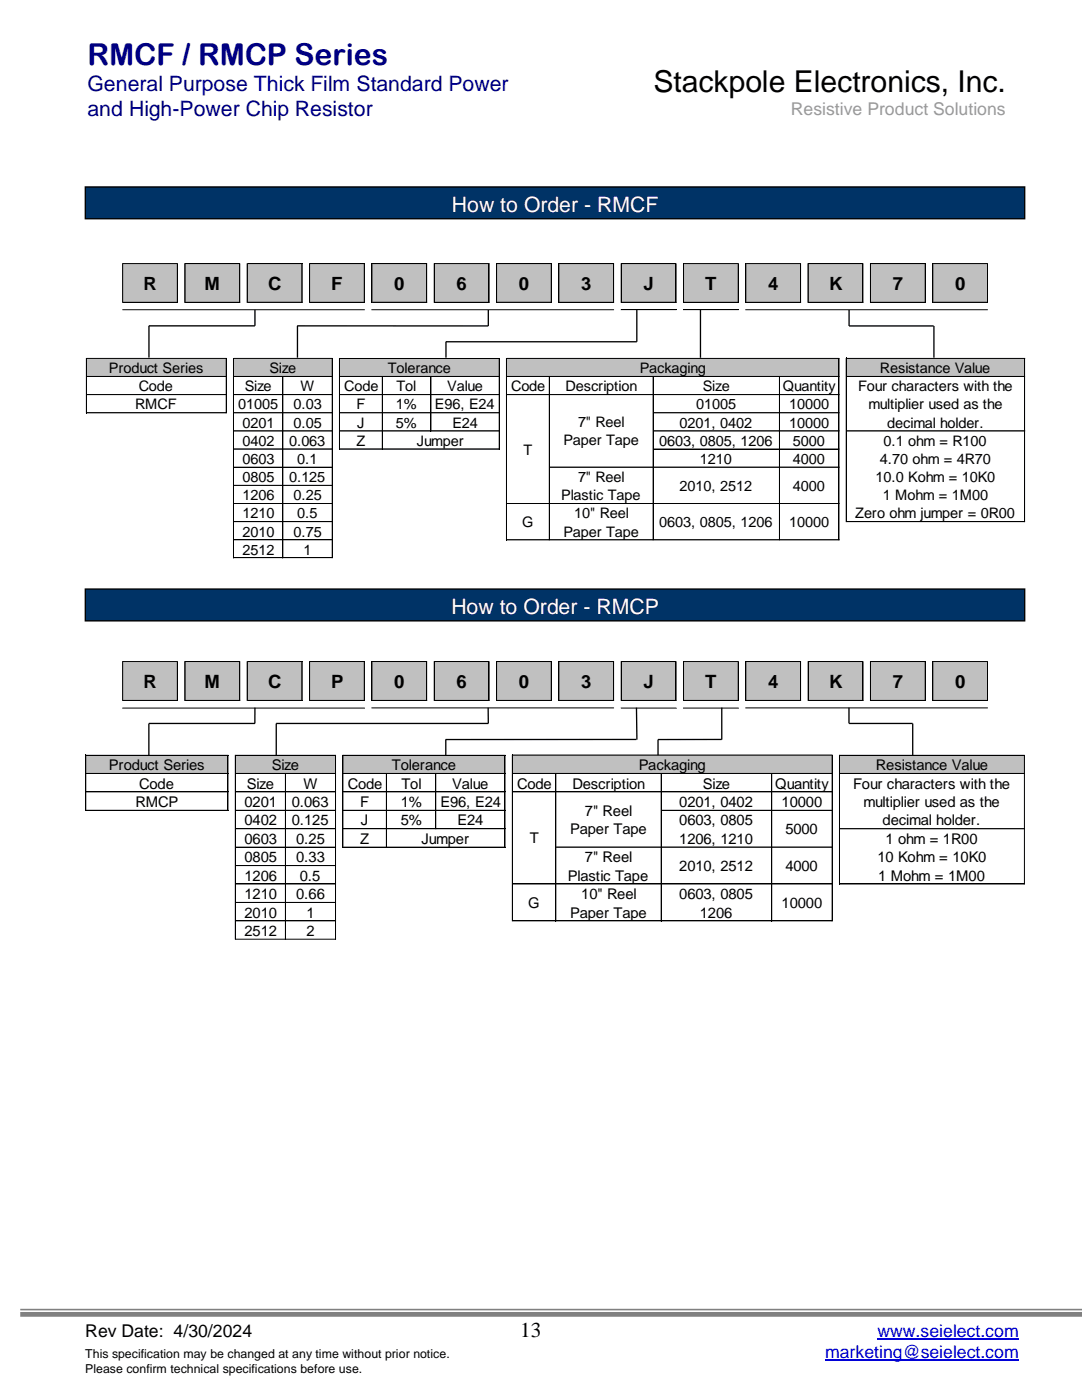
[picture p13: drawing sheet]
<svg xmlns="http://www.w3.org/2000/svg" width="216mm" height="279mm" viewBox="0 0 216 279" stroke-linecap="round" stroke-linejoin="round" font-family="sans-serif">
<defs><g id="words">
<text font-size="6" fill="#000080" x="17.4" y="13">RMCF / RMCP Series</text>
<text font-size="6" x="130.4" y="18.4">Stackpole Electronics, Inc.</text>
<g font-size="4.2" fill="#000080">
<text x="17.4" y="18.2">General Purpose Thick Film Standard Power</text>
<text x="17.4" y="23.1">and High-Power Chip Resistor</text>
</g>
<g font-size="4.2" fill="#fff">
<text x="90.2" y="42.2">How to Order - RMCF</text>
<text x="90.1" y="122.4">How to Order - RMCP</text>
</g>
<text font-size="4.2" x="103.8" y="266.7">13</text>
<g font-size="3.7">
<text x="28.6" y="137.3">R</text>
<text x="40.8" y="137.3">M</text>
<text x="53.5" y="137.3">C</text>
<text x="66.1" y="137.3">P</text>
<text x="78.7" y="137.3">0</text>
<text x="91.1" y="137.3">6</text>
<text x="103.6" y="137.3">0</text>
<text x="116" y="137.3">3</text>
<text x="128.4" y="137.3">J</text>
<text x="140.7" y="137.3">T</text>
<text x="153.3" y="137.3">4</text>
<text x="165.4" y="137.3">K</text>
<text x="178.2" y="137.3">7</text>
<text x="190.6" y="137.3">0</text>
</g>
<g font-size="3.6">
<text x="28.6" y="57.8">R</text>
<text x="40.8" y="57.8">M</text>
<text x="53.5" y="57.8">C</text>
<text x="66.1" y="57.8">F</text>
<text x="78.7" y="57.8">0</text>
<text x="91.1" y="57.8">6</text>
<text x="103.6" y="57.8">0</text>
<text x="116" y="57.8">3</text>
<text x="128.4" y="57.8">J</text>
<text x="140.7" y="57.8">T</text>
<text x="153.3" y="57.8">4</text>
<text x="165.4" y="57.8">K</text>
<text x="178.2" y="57.8">7</text>
<text x="190.6" y="57.8">0</text>
</g>
<text font-size="3.5" fill="#999" x="157.8" y="23">Resistive Product Solutions</text>
<text font-size="3.5" x="17" y="266.7">Rev Date: 4/30/2024</text>
<g font-size="3.5" fill="#00f">
<text x="175.1" y="266.7">www.seielect.com</text>
<text x="164.7" y="271">marketing@seielect.com</text>
</g>
<g font-size="2.9">
<text x="21.7" y="74.5">Product Series</text>
<text x="53.8" y="74.5">Size</text>
<text x="77.4" y="74.5">Tolerance</text>
<text x="127.6" y="74.5">Packaging</text>
<text x="175.6" y="74.5">Resistance Value</text>
<text x="27" y="81.7">RMCF</text>
<text x="27.7" y="78.1">Code</text>
<text x="47.5" y="81.7">01005</text>
<text x="48.8" y="78.1">Size</text>
<text x="58.5" y="81.7">0.03</text>
<text x="60" y="78.1">W</text>
<text x="68.7" y="78.1">Code</text>
<text x="71.1" y="81.7">F</text>
<text x="79" y="81.7">1%</text>
<text x="79.1" y="78.1">Tol</text>
<text x="86.8" y="81.7">E96, E24</text>
<text x="89.3" y="78.1">Value</text>
<text x="102" y="78.1">Code</text>
<text x="112.9" y="78.1">Description</text>
<text x="138.9" y="81.7">01005</text>
<text x="140.2" y="78.1">Size</text>
<text x="156.2" y="78.1">Quantity</text>
<text x="157.5" y="81.7">10000</text>
<text x="171.2" y="78.1">Four characters with the</text>
<text x="173.3" y="81.7">multiplier used as the</text>
<text x="48.4" y="85.3">0201</text>
<text x="48.4" y="89">0402</text>
<text x="57.7" y="89">0.063</text>
<text x="58.5" y="85.3">0.05</text>
<text x="71.1" y="89">Z</text>
<text x="71.3" y="85.3">J</text>
<text x="79" y="85.3">5%</text>
<text x="83.2" y="89">Jumper</text>
<text x="90.3" y="85.3">E24</text>
<text x="112.4" y="88.8">Paper Tape</text>
<text x="115.3" y="85.2">7&quot; Reel</text>
<text x="131.6" y="89">0603, 0805, 1206</text>
<text x="135.6" y="85.3">0201, 0402</text>
<text x="157.5" y="85.3">10000</text>
<text x="158.2" y="89">5000</text>
<text x="176.3" y="89">0.1 ohm = R100</text>
<text x="177" y="85.3">decimal holder.</text>
<text x="48.4" y="92.6">0603</text>
<text x="59.3" y="92.6">0.1</text>
<text x="104.5" y="90.7">T</text>
<text x="139.7" y="92.6">1210</text>
<text x="158.2" y="92.6">4000</text>
<text x="175.6" y="92.6">4.70 ohm = 4R70</text>
<text x="48.4" y="96.2">0805</text>
<text x="48.4" y="99.8">1206</text>
<text x="57.7" y="96.2">0.125</text>
<text x="58.5" y="99.8">0.25</text>
<text x="112" y="99.8">Plastic Tape</text>
<text x="115.3" y="96.2">7&quot; Reel</text>
<text x="135.6" y="97.9">2010, 2512</text>
<text x="158.2" y="97.9">4000</text>
<text x="174.7" y="96.2">10.0 Kohm = 10K0</text>
<text x="176.2" y="99.8">1 Mohm = 1M00</text>
<text x="48.4" y="103.5">1210</text>
<text x="48.4" y="107.1">2010</text>
<text x="58.5" y="107.1">0.75</text>
<text x="59.3" y="103.5">0.5</text>
<text x="104.2" y="105.2">G</text>
<text x="112.4" y="107.1">Paper Tape</text>
<text x="114.6" y="103.5">10&quot; Reel</text>
<text x="131.6" y="105.2">0603, 0805, 1206</text>
<text x="157.5" y="105.2">10000</text>
<text x="170.7" y="103.5">Zero ohm jumper = 0R00</text>
<text x="48.4" y="110.7">2512</text>
<text x="60.6" y="110.7">1</text>
<text x="21.7" y="153.7">Product Series</text>
<text x="54.2" y="153.7">Size</text>
<text x="78.2" y="153.7">Tolerance</text>
<text x="127.4" y="153.7">Packaging</text>
<text x="174.8" y="153.7">Resistance Value</text>
<text x="27" y="161.1">RMCP</text>
<text x="27.8" y="157.4">Code</text>
<text x="48.8" y="161.1">0201</text>
<text x="49.2" y="157.4">Size</text>
<text x="58.2" y="161.1">0.063</text>
<text x="60.6" y="157.4">W</text>
<text x="69.4" y="157.4">Code</text>
<text x="71.9" y="161.1">F</text>
<text x="80" y="161.1">1%</text>
<text x="80.1" y="157.4">Tol</text>
<text x="87.9" y="161.1">E96, E24</text>
<text x="90.3" y="157.4">Value</text>
<text x="103.2" y="157.4">Code</text>
<text x="114.2" y="157.4">Description</text>
<text x="135.5" y="161.1">0201, 0402</text>
<text x="140.2" y="157.4">Size</text>
<text x="154.6" y="157.4">Quantity</text>
<text x="156" y="161.1">10000</text>
<text x="170.2" y="157.4">Four characters with the</text>
<text x="172.3" y="161.1">multiplier used as the</text>
<text x="48.8" y="164.7">0402</text>
<text x="58.2" y="164.7">0.125</text>
<text x="72" y="164.7">J</text>
<text x="80" y="164.7">5%</text>
<text x="91.3" y="164.7">E24</text>
<text x="113.8" y="166.5">Paper Tape</text>
<text x="116.7" y="162.8">7&quot; Reel</text>
<text x="135.5" y="164.7">0603, 0805</text>
<text x="156.7" y="166.5">5000</text>
<text x="176.1" y="164.7">decimal holder.</text>
<text x="48.8" y="168.4">0603</text>
<text x="48.8" y="172.1">0805</text>
<text x="59.1" y="168.4">0.25</text>
<text x="59.1" y="172.1">0.33</text>
<text x="71.9" y="168.4">Z</text>
<text x="84.1" y="168.4">Jumper</text>
<text x="105.7" y="168.3">T</text>
<text x="116.7" y="172.1">7&quot; Reel</text>
<text x="135.5" y="168.4">1206, 1210</text>
<text x="135.5" y="173.8">2010, 2512</text>
<text x="156.7" y="173.8">4000</text>
<text x="175.1" y="172.1">10 Kohm = 10K0</text>
<text x="176.7" y="168.4">1 ohm = 1R00</text>
<text x="48.8" y="175.8">1206</text>
<text x="48.8" y="179.4">1210</text>
<text x="59.1" y="179.4">0.66</text>
<text x="59.8" y="175.8">0.5</text>
<text x="113.3" y="175.8">Plastic Tape</text>
<text x="116" y="179.4">10&quot; Reel</text>
<text x="135.5" y="179.4">0603, 0805</text>
<text x="175.2" y="175.8">1 Mohm = 1M00</text>
<text x="48.8" y="183.1">2010</text>
<text x="61.1" y="183.1">1</text>
<text x="105.4" y="181.2">G</text>
<text x="113.8" y="183.1">Paper Tape</text>
<text x="139.7" y="183.1">1206</text>
<text x="156" y="181.2">10000</text>
<text x="48.8" y="186.8">2512</text>
<text x="61.1" y="186.8">2</text>
</g>
<g font-size="2.5">
<text x="17" y="271">This specification may be changed at any time without prior notice.</text>
<text x="17" y="274.1">Please confirm technical specifications before use.</text>
</g>
</g></defs>
<path d="M164.7 271.5h38.6M175.1 267.3h28.2" fill="none" stroke="#00f" stroke-width=".25"/>
<path d="M4 261.2h211.9v.3h-211.9zM4 261.8h211.9v1h-211.9z" fill="#808080"/>
<path d="M17 37.3h187.5v6.4h-187.5z" fill-rule="evenodd" fill="#036"/>
<path d="M17 37.3h187.5v6.4h-187.5z" fill="none" stroke="#000" stroke-width=".26"/>
<path d="M17 117.6h187.5v6.3h-187.5z" fill-rule="evenodd" fill="#036"/>
<g fill="none" stroke="#000" stroke-width=".26">
<path d="M29.7 65v6.4M50.9 61.8v3.2h-21.2M59.4 65v6.4M97.4 61.9v3.1h-38.1M127.1 61.9v6.3h-38.1v3.2M139.8 61.9v9.5M169.4 61.9v3.1h16.9M186.4 65v6.4M17 117.6h187.5v6.3h-187.5zM29.7 144.4v6.3M29.7 144.4h21.2M50.9 141.2v3.2"/>
<path d="M55.1 144.4v6.3M89 147.6v3.1M97.4 141.2v3.2h-42.3M127 147.6h-38.1M127 141.2l.1 6.4M144 147.6h-12.7v3.1M144 141.2v6.4M169.4 141.2v3.2h12.7M182.1 144.4v6.3"/>
</g>
<g fill="#c0c0c0">
<path d="M24.5 52.6h11v7.8h-11z" fill-rule="evenodd"/>
<path d="M36.8 52.6h11.1v7.8h-11.1z" fill-rule="evenodd"/>
<path d="M49.3 52.6h11v7.8h-11z" fill-rule="evenodd"/>
<path d="M61.7 52.6h11.1v7.8h-11.1z" fill-rule="evenodd"/>
<path d="M74.1 52.6h11.1v7.8h-11.1z" fill-rule="evenodd"/>
<path d="M86.6 52.6h11v7.8h-11z" fill-rule="evenodd"/>
<path d="M99 52.6h11.1v7.8h-11.1z" fill-rule="evenodd"/>
<path d="M111.4 52.6h11.1v7.8h-11.1z" fill-rule="evenodd"/>
<path d="M123.9 52.6h11v7.8h-11z" fill-rule="evenodd"/>
<path d="M136.3 52.6h11.1v7.8h-11.1z" fill-rule="evenodd"/>
<path d="M148.7 52.6h11.1v7.8h-11.1z" fill-rule="evenodd"/>
<path d="M161.2 52.6h11v7.8h-11z" fill-rule="evenodd"/>
<path d="M173.6 52.6h11.1v7.8h-11.1z" fill-rule="evenodd"/>
<path d="M186.1 52.6h11v7.8h-11z" fill-rule="evenodd"/>
</g>
<g fill="none" stroke="#000" stroke-width=".2">
<path d="M24.5 52.5v7.9M24.5 52.6h11M35.4 52.7v7.7M36.9 52.5v7.9M37 52.6h10.9M47.8 52.7v7.7M49.3 52.5v7.9M49.4 52.6h10.9M60.3 52.7v7.7M61.8 52.5v7.9M61.8 52.6h11M72.7 52.7v7.7"/>
<path d="M74.2 52.5v7.9M74.3 52.6h10.9M85.1 52.7v7.7M86.6 52.5v7.9M86.7 52.6h10.9M97.6 52.7v7.7M99.1 52.5v7.9M99.2 52.6h10.9M110 52.7v7.7M111.5 52.5v7.9M111.6 52.6h10.9M122.4 52.7v7.7"/>
<path d="M124 52.5v7.9M124 52.6h10.9M134.9 52.7v7.7M136.4 52.5v7.9M136.5 52.6h10.9M147.3 52.7v7.7M148.8 52.5v7.9M148.9 52.6h10.9M159.7 52.7v7.7M161.3 52.5v7.9M161.3 52.6h10.9M172.2 52.7v7.7"/>
<path d="M173.7 52.5v7.9M173.8 52.6h10.9M184.6 52.7v7.7M186.1 52.5v7.9M186.2 52.6h10.9M197 52.7v7.7M24.4 61.9h48.4M24.5 60.3h11M24.6 60.3h10.8M37 60.3h10.9M37.1 60.3h10.7M49.4 60.3h10.9"/>
<path d="M49.5 60.3h10.8M61.8 60.3h11M61.9 60.3h10.8M74.1 61.9h48.4M74.3 60.3h10.9M74.4 60.3h10.7M86.7 60.3h10.9M86.8 60.3h10.8M99.2 60.3h10.9M99.2 60.3h10.8M111.6 60.3h10.9M111.7 60.3h10.7"/>
<path d="M123.9 61.9h11M124 60.3h10.9M124.1 60.3h10.8M136.3 61.9h11.1M136.5 60.3h10.9M136.5 60.3h10.8M148.7 61.9h48.4M148.9 60.3h10.9M149 60.3h10.7M161.3 60.3h10.9M161.4 60.3h10.8M173.8 60.3h10.9"/>
<path d="M173.8 60.3h10.8M186.2 60.3h10.9M186.3 60.3h10.7"/>
</g>
<g fill="#c0c0c0">
<path d="M24.5 132h11v7.9h-11z" fill-rule="evenodd"/>
<path d="M36.8 132h11.1v7.9h-11.1z" fill-rule="evenodd"/>
<path d="M49.3 132h11v7.9h-11z" fill-rule="evenodd"/>
<path d="M61.7 132h11.1v7.9h-11.1z" fill-rule="evenodd"/>
<path d="M74.1 132h11.1v7.9h-11.1z" fill-rule="evenodd"/>
<path d="M86.6 132h11v7.9h-11z" fill-rule="evenodd"/>
<path d="M99 132h11.1v7.9h-11.1z" fill-rule="evenodd"/>
<path d="M111.4 132h11.1v7.9h-11.1z" fill-rule="evenodd"/>
<path d="M123.9 132h11v7.9h-11z" fill-rule="evenodd"/>
<path d="M136.3 132h11.1v7.9h-11.1z" fill-rule="evenodd"/>
<path d="M148.7 132h11.1v7.9h-11.1z" fill-rule="evenodd"/>
<path d="M161.2 132h11v7.9h-11z" fill-rule="evenodd"/>
<path d="M173.6 132h11.1v7.9h-11.1z" fill-rule="evenodd"/>
<path d="M186.1 132h11v7.9h-11z" fill-rule="evenodd"/>
</g>
<g fill="none" stroke="#000" stroke-width=".2">
<path d="M24.5 131.9v8M24.5 132h11M24.5 139.8h11M35.4 132.1v7.8M36.9 131.9v8M37 132h10.9M37 139.8h10.9M47.8 132.1v7.8M49.3 131.9v8M49.4 132h10.9M49.4 139.8h10.9M60.3 132.1v7.8"/>
<path d="M61.8 131.9v8M61.8 132h11M61.8 139.8h11M72.7 132.1v7.8M74.2 131.9v8M74.3 132h10.9M74.3 139.8h10.9M85.1 132.1v7.8M86.6 131.9v8M86.7 132h10.9M86.7 139.8h10.9M97.6 132.1v7.8"/>
<path d="M99.1 131.9v8M99.2 132h10.9M99.2 139.8h10.9M110 132.1v7.8M111.5 131.9v8M111.6 132h10.9M111.6 139.8h10.9M122.4 132.1v7.8M124 131.9v8M124 132h10.9M124 139.8h10.9M134.9 132.1v7.8"/>
<path d="M136.4 131.9v8M136.5 132h10.9M136.5 139.8h10.9M147.3 132.1v7.8M148.8 131.9v8M148.9 132h10.9M148.9 139.8h10.9M159.7 132.1v7.8M161.3 131.9v8M161.3 132h10.9M161.3 139.8h10.9M172.2 132.1v7.8"/>
<path d="M173.7 131.9v8M173.8 132h10.9M173.8 139.8h10.9M184.6 132.1v7.8M186.1 131.9v8M186.2 132h10.9M186.2 139.8h10.9M197 132.1v7.8M24.4 141.3h48.4M74.1 141.3h48.4M123.9 141.3h11M136.3 141.3h11.1"/>
<path d="M148.7 141.3h48.4"/>
</g>
<g fill="#c0c0c0">
<path d="M17.2 71.5h28v3.7h-28z" fill-rule="evenodd"/>
<path d="M46.5 71.5h19.9v3.7h-19.9z" fill-rule="evenodd"/>
<path d="M67.7 71.5h32v3.7h-32z" fill-rule="evenodd"/>
<path d="M101 71.5h66.5v3.7h-66.5z" fill-rule="evenodd"/>
<path d="M168.8 71.5h35.8v3.7h-35.8z" fill-rule="evenodd"/>
</g>
<g fill="none" stroke="#000" stroke-width=".2">
<path d="M17.2 71.4v11M17.3 71.5h27.9M17.3 75.1h27.9M17.3 78.8h27.9M45.1 71.6v10.8M46.6 71.4v40M46.7 71.5h19.7M46.7 75.1h19.7M46.7 78.8h19.7M56.4 75.2v36.2M66.3 71.6v39.8M67.7 71.4v18.3"/>
<path d="M67.8 71.5h31.9M67.8 75.1h31.9M67.8 78.8h31.9M76.3 75.2v14.5M86 75.2v10.9M99.6 71.6v18.1M101.1 71.4v36.4M101.1 71.5h66.4M101.1 75.1h66.4M101.1 78.8h66.4M109.6 75.2v32.6M130.3 75.2v32.6"/>
<path d="M155.5 75.2v32.6M167.4 71.6v36.2M168.9 71.4v32.8M168.9 71.5h35.7M168.9 75.1h35.7M204.5 71.6v32.6M17.3 82.4h27.9M46.7 82.4h19.7M46.7 86h19.7M46.7 89.6h19.7M46.7 93.2h19.7M46.7 96.9h19.7"/>
<path d="M67.8 82.4h31.9M67.8 86h31.9M67.8 89.6h31.9M109.7 93.2h57.8M130.4 82.4h37.1M130.4 86h37.1M130.4 89.6h37.1M168.9 86h35.7M46.7 100.5h19.7M46.7 104.1h19.7M46.7 107.7h19.7M46.7 111.3h19.7"/>
<path d="M101.1 100.5h66.4M101.1 107.7h66.4M168.9 104.1h35.7"/>
</g>
<g fill="#c0c0c0">
<path d="M17.1 150.7h28.5v3.7h-28.5z" fill-rule="evenodd"/>
<path d="M46.9 150.7h20.1v3.7h-20.1z" fill-rule="evenodd"/>
<path d="M68.4 150.7h32.4v3.7h-32.4z" fill-rule="evenodd"/>
<path d="M102.2 150.7h63.9v3.7h-63.9z" fill-rule="evenodd"/>
<path d="M167.4 150.7h37.1v3.7h-37.1z" fill-rule="evenodd"/>
</g>
<g fill="none" stroke="#000" stroke-width=".2">
<path d="M17.1 150.6v11.2M17.2 150.7h28.4M17.2 154.4h28.4M17.2 158h28.4M45.5 150.8v11M47 150.6v36.9M47 150.7h20M47 154.4h20M47 158h20M57 154.4v33.1M67 150.8v36.7M68.4 150.6v18.5"/>
<path d="M68.5 150.7h32.3M68.5 154.4h32.3M68.5 158h32.3M77.1 154.4v14.7M86.9 154.4v11.1M100.8 150.8v18.3M102.2 150.6v33.2M102.3 150.7h63.8M102.3 154.4h63.8M102.3 158h63.8M110.9 154.4v29.4M131.9 154.4v29.4"/>
<path d="M154 154.4v29.4M166 150.8v33M167.5 150.6v25.9M167.6 150.7h36.9M167.6 154.4h36.9M204.4 150.8v25.7M17.2 161.7h28.4M47 161.7h20M47 165.4h20M47 169.1h20M47 172.7h20M47 176.4h20"/>
<path d="M68.5 161.7h32.3M68.5 165.4h32.3M68.5 169.1h32.3M102.3 176.4h63.8M111 169.1h55.1M132 161.7h34.1M167.6 165.4h36.9M167.6 176.4h36.9M47 180.1h20M47 183.8h20M47 187.5h20M102.3 183.8h63.8"/>
</g>
<use href="#words"/>
</svg>
